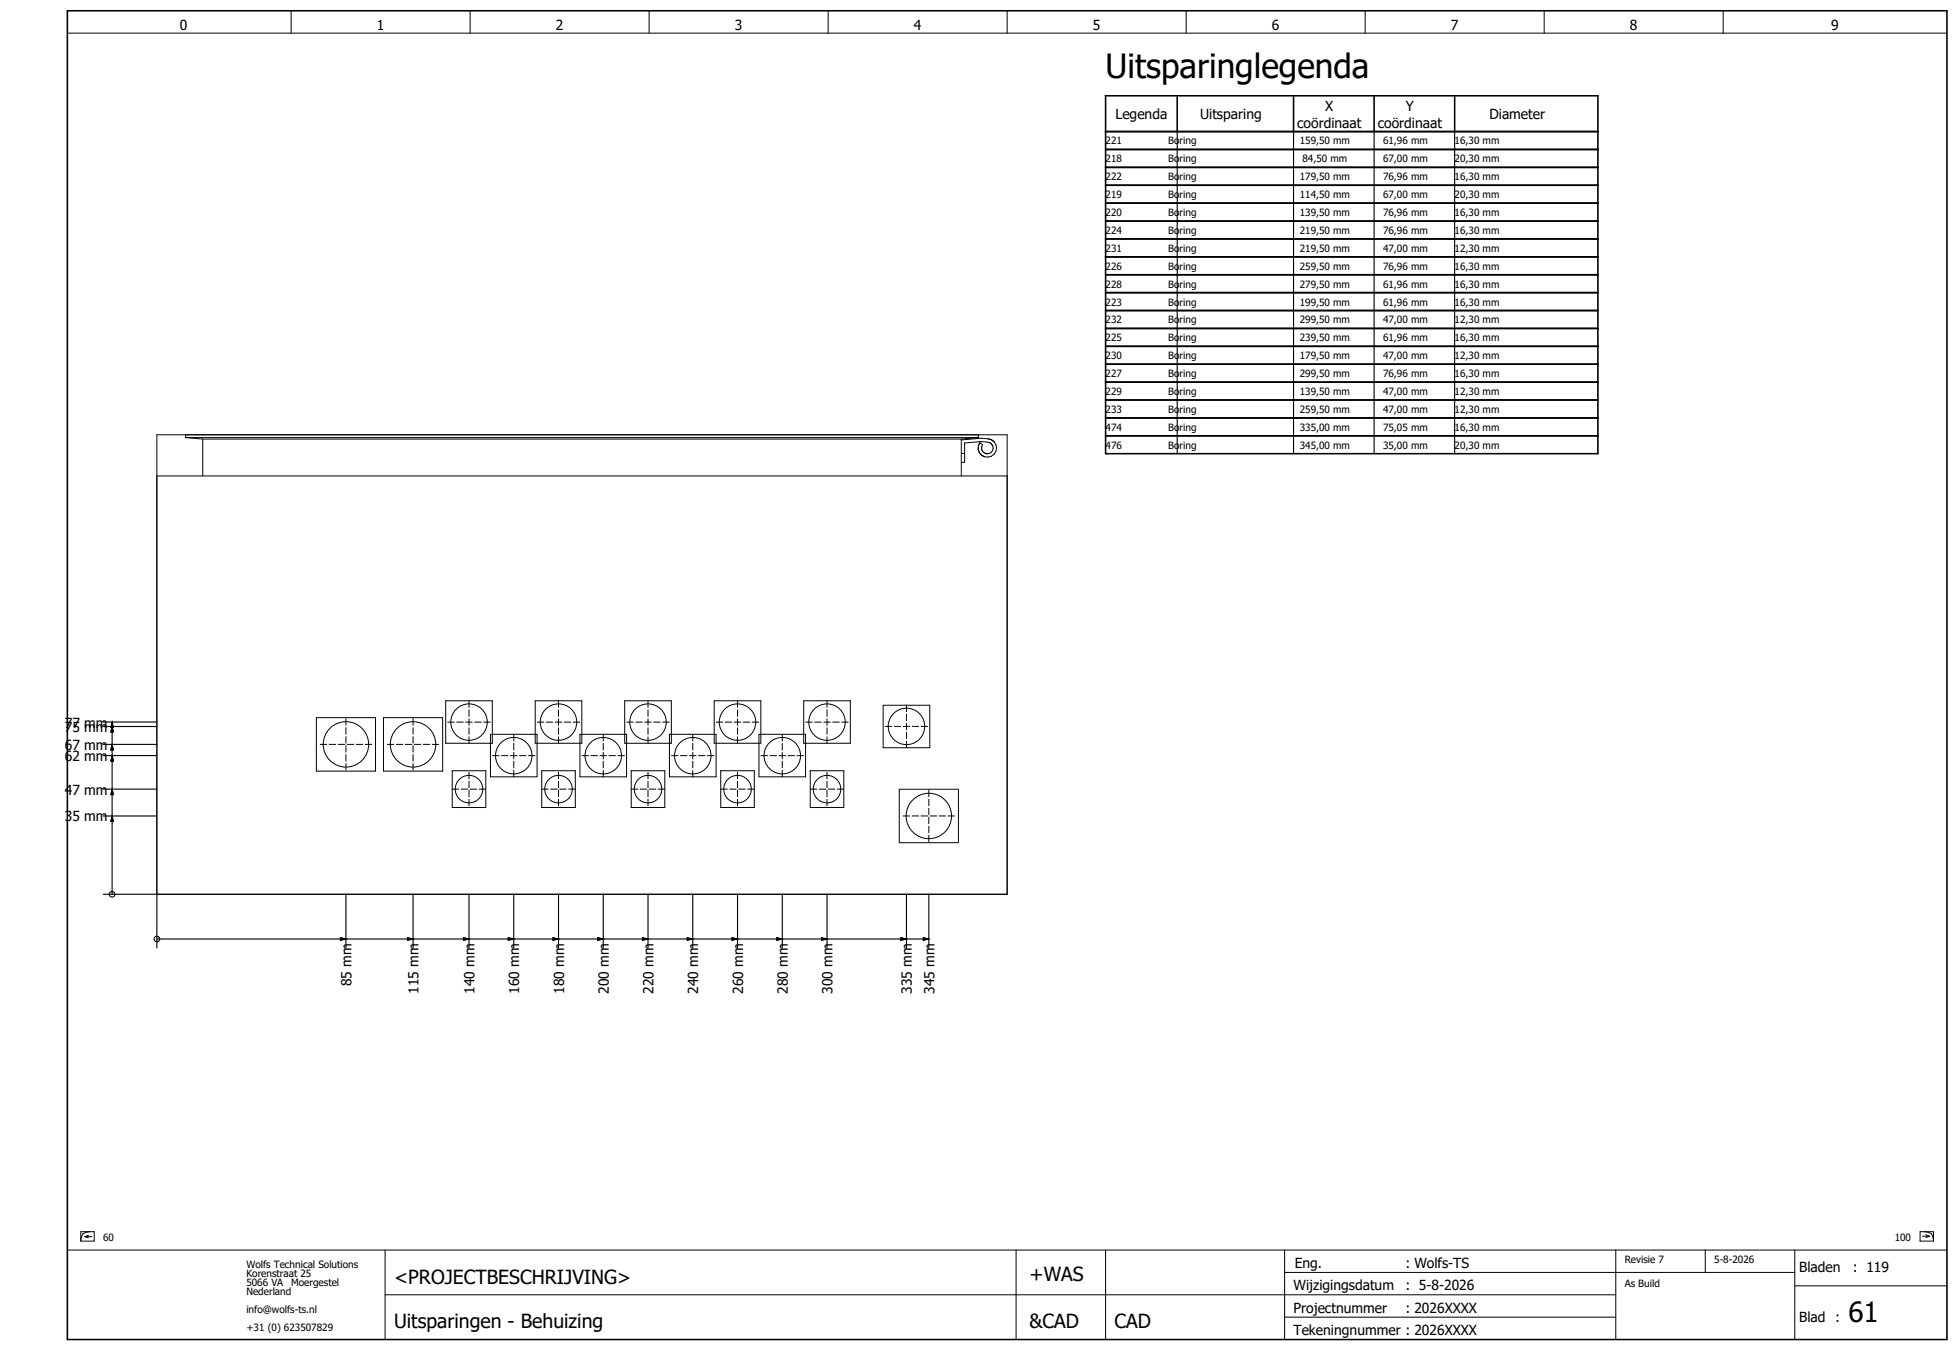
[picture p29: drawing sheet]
<svg xmlns="http://www.w3.org/2000/svg" width="438mm" height="302mm" viewBox="0 0 438 302" stroke-linecap="round" stroke-linejoin="round" font-family="sans-serif">
<defs><g id="words">
<text font-size="7.5" x="247.1" y="17.4">Uitsparinglegenda</text>
<text font-size="6.2" x="413.1" y="295.4">61</text>
<g font-size="4.3">
<text x="88.1" y="286.9">&lt;PROJECTBESCHRIJVING&gt;</text>
<text x="230.1" y="286.4">+WAS</text>
<text x="88.1" y="296.9">Uitsparingen - Behuizing</text>
<text x="230.1" y="296.9">&amp;CAD</text>
<text x="249.1" y="296.9">CAD</text>
</g>
<g font-size="3.1">
<text x="40.2" y="6.8">0</text>
<text x="84.2" y="6.8">1</text>
<text x="124.2" y="6.8">2</text>
<text x="164.2" y="6.8">3</text>
<text x="204.2" y="6.8">4</text>
<text x="244.2" y="6.8">5</text>
<text x="284.2" y="6.8">6</text>
<text x="324.2" y="6.8">7</text>
<text x="364.2" y="6.8">8</text>
<text x="409.2" y="6.8">9</text>
<text x="249.2" y="26.6">Legenda</text>
<text x="268.2" y="26.6">Uitsparing</text>
<text x="289.9" y="28.5">coördinaat</text>
<text x="296.2" y="24.8">X</text>
<text x="307.9" y="28.5">coördinaat</text>
<text x="314.2" y="24.8">Y</text>
<text x="332.8" y="26.6">Diameter</text>
<text x="14.5" y="167.6">67 mm</text>
<text x="14.5" y="163.6">75 mm</text>
<text x="14.5" y="162.6">77 mm</text>
<text x="14.5" y="170.1">62 mm</text>
<text x="14.5" y="177.6">47 mm</text>
<text x="14.5" y="183.6">35 mm</text>
<text x="78.5" y="220.5" transform="rotate(-90 78.5 220.5)">85 mm</text>
<text x="93.5" y="222.2" transform="rotate(-90 93.5 222.2)">115 mm</text>
<text x="106" y="222.2" transform="rotate(-90 106 222.2)">140 mm</text>
<text x="116" y="222.2" transform="rotate(-90 116 222.2)">160 mm</text>
<text x="126" y="222.2" transform="rotate(-90 126 222.2)">180 mm</text>
<text x="136" y="222.2" transform="rotate(-90 136 222.2)">200 mm</text>
<text x="146" y="222.2" transform="rotate(-90 146 222.2)">220 mm</text>
<text x="156" y="222.2" transform="rotate(-90 156 222.2)">240 mm</text>
<text x="166" y="222.2" transform="rotate(-90 166 222.2)">260 mm</text>
<text x="176" y="222.2" transform="rotate(-90 176 222.2)">280 mm</text>
<text x="186" y="222.2" transform="rotate(-90 186 222.2)">300 mm</text>
<text x="203.8" y="222.2" transform="rotate(-90 203.8 222.2)">335 mm</text>
<text x="208.8" y="222.2" transform="rotate(-90 208.8 222.2)">345 mm</text>
<text x="289.3" y="283.4">Eng.</text>
<text x="314.1" y="283.4">: Wolfs-TS</text>
<text x="402.1" y="284.4">Bladen</text>
<text x="414.1" y="284.4">: 119</text>
<text x="289.1" y="288.4">Wijzigingsdatum</text>
<text x="289.1" y="293.4">Projectnummer</text>
<text x="314.1" y="288.4">: 5-8-2026</text>
<text x="314.1" y="293.4">: 2026XXXX</text>
<text x="289.1" y="298.4">Tekeningnummer : 2026XXXX</text>
<text x="402.1" y="295.4">Blad :</text>
</g>
<g font-size="2.2">
<text x="247.1" y="32.3">221</text>
<text x="261.1" y="32.3">Boring</text>
<text x="290.4" y="32.3">159,50 mm</text>
<text x="309" y="32.3">61,96 mm</text>
<text x="325" y="32.3">16,30 mm</text>
<text x="247.1" y="36.3">218</text>
<text x="247.1" y="40.3">222</text>
<text x="261.1" y="36.3">Boring</text>
<text x="261.1" y="40.3">Boring</text>
<text x="290.4" y="40.3">179,50 mm</text>
<text x="291" y="36.3">84,50 mm</text>
<text x="309" y="36.3">67,00 mm</text>
<text x="309" y="40.3">76,96 mm</text>
<text x="325" y="36.3">20,30 mm</text>
<text x="325" y="40.3">16,30 mm</text>
<text x="247.1" y="44.3">219</text>
<text x="261.1" y="44.3">Boring</text>
<text x="290.4" y="44.3">114,50 mm</text>
<text x="309" y="44.3">67,00 mm</text>
<text x="325" y="44.3">20,30 mm</text>
<text x="247.1" y="48.3">220</text>
<text x="247.1" y="52.3">224</text>
<text x="261.1" y="48.3">Boring</text>
<text x="261.1" y="52.3">Boring</text>
<text x="290.4" y="48.3">139,50 mm</text>
<text x="290.4" y="52.3">219,50 mm</text>
<text x="309" y="48.3">76,96 mm</text>
<text x="309" y="52.3">76,96 mm</text>
<text x="325" y="48.3">16,30 mm</text>
<text x="325" y="52.3">16,30 mm</text>
<text x="247.1" y="56.3">231</text>
<text x="261.1" y="56.3">Boring</text>
<text x="290.4" y="56.3">219,50 mm</text>
<text x="309" y="56.3">47,00 mm</text>
<text x="325" y="56.3">12,30 mm</text>
<text x="247.1" y="60.3">226</text>
<text x="247.1" y="64.3">228</text>
<text x="261.1" y="60.3">Boring</text>
<text x="261.1" y="64.3">Boring</text>
<text x="290.4" y="60.3">259,50 mm</text>
<text x="290.4" y="64.3">279,50 mm</text>
<text x="309" y="60.3">76,96 mm</text>
<text x="309" y="64.3">61,96 mm</text>
<text x="325" y="60.3">16,30 mm</text>
<text x="325" y="64.3">16,30 mm</text>
<text x="247.1" y="68.3">223</text>
<text x="261.1" y="68.3">Boring</text>
<text x="290.4" y="68.3">199,50 mm</text>
<text x="309" y="68.3">61,96 mm</text>
<text x="325" y="68.3">16,30 mm</text>
<text x="247.1" y="72.3">232</text>
<text x="247.1" y="76.3">225</text>
<text x="261.1" y="72.3">Boring</text>
<text x="261.1" y="76.3">Boring</text>
<text x="290.4" y="72.3">299,50 mm</text>
<text x="290.4" y="76.3">239,50 mm</text>
<text x="309" y="72.3">47,00 mm</text>
<text x="309" y="76.3">61,96 mm</text>
<text x="325" y="72.3">12,30 mm</text>
<text x="325" y="76.3">16,30 mm</text>
<text x="247.1" y="80.3">230</text>
<text x="261.1" y="80.3">Boring</text>
<text x="290.4" y="80.3">179,50 mm</text>
<text x="309" y="80.3">47,00 mm</text>
<text x="325" y="80.3">12,30 mm</text>
<text x="247.1" y="84.3">227</text>
<text x="247.1" y="88.3">229</text>
<text x="261.1" y="84.3">Boring</text>
<text x="261.1" y="88.3">Boring</text>
<text x="290.4" y="84.3">299,50 mm</text>
<text x="290.4" y="88.3">139,50 mm</text>
<text x="309" y="84.3">76,96 mm</text>
<text x="309" y="88.3">47,00 mm</text>
<text x="325" y="84.3">16,30 mm</text>
<text x="325" y="88.3">12,30 mm</text>
<text x="247.1" y="92.3">233</text>
<text x="261.1" y="92.3">Boring</text>
<text x="290.4" y="92.3">259,50 mm</text>
<text x="309" y="92.3">47,00 mm</text>
<text x="325" y="92.3">12,30 mm</text>
<text x="247.1" y="96.3">474</text>
<text x="247.1" y="100.3">476</text>
<text x="261.1" y="96.3">Boring</text>
<text x="261.1" y="100.3">Boring</text>
<text x="290.4" y="96.3">335,00 mm</text>
<text x="290.4" y="100.3">345,00 mm</text>
<text x="309" y="96.3">75,05 mm</text>
<text x="309" y="100.3">35,00 mm</text>
<text x="325" y="96.3">16,30 mm</text>
<text x="325" y="100.3">20,30 mm</text>
<text x="23.1" y="277.4">60</text>
<text x="423.4" y="277.4">100</text>
<text x="55.1" y="283.4">Wolfs Technical Solutions</text>
<text x="55.1" y="285.4">Korenstraat 25</text>
<text x="55.1" y="287.4">5066 VA</text>
<text x="65.1" y="287.4">Moergestel</text>
<text x="363.1" y="282.4">Revisie 7</text>
<text x="363.1" y="287.6">As Build</text>
<text x="383.1" y="282.4">5-8-2026</text>
<text x="55.1" y="289.4">Nederland</text>
<text x="55.1" y="293.4">info@wolfs-ts.nl</text>
<text x="55.1" y="297.4">+31 (0) 623507829</text>
</g>
</g></defs>
<g fill="none" stroke="#000" stroke-width=".22">
<path d="M15.1 7.4h420M65.1 2.4v5M105.1 2.4v5M145.1 2.4v5M185.1 2.4v5M225.1 2.4v5M265.1 2.4v5M305.1 2.4v5M345.1 2.4v5M385.1 2.4v5M35.1 97.2h190v102.7h-190zM41.5 97.8l3.8 .3"/>
<path d="M41.5 97.8h177.2M41.5 97.2v.6M45.3 98.1h169.5M45.3 98.1v8.3M214.8 98.1v8.3M218.6 97.2l.1 .6M218.6 99.7v.7M218.7 97.8l-3.9 .3M218.9 99l.7 .4-.2 .4M218.9 99l-.3 .7M219.4 99.8a1.3 1.3 0 0 0 1.3 1.6M219.4 99.8v.2"/>
<path d="M220.8 98.1l.7 .2M220.8 98.1l-1.6-.2-4.4 .4M221.2 99h.1M221.2 99l.6 .7M221.2 99l-2-.3-3.6 .3v4.3h-.8M221.5 99.2l.3 .5M221.5 98.3l.7 .5M221.8 99.7a1.3 1.3 0 0 1-1.1 1.7M222.2 98.8a2.05 2.05 0 0 1 .1 2.5 2.05 2.05 0 0 1-2.3 .8M35.1 106.4h190M214.8 101.3h.8M218.6 100.4l.2 .7"/>
<path d="M218.8 101.1l.5 .6M219.3 101.7l.7 .4M219.3 100.3l.1 .1M219.5 100.7l.1 .2M219.7 101.1l.2 .1M220.1 101.3l.6 .1M99.6 156.6h10.4v9.5h-10.4zM119.6 156.6h10.4v9.5h-10.4zM139.6 156.6h10.4v9.5h-10.4zM159.6 156.6h10.4v9.5h-10.4zM179.6 156.6h10.4v9.5h-10.4zM197.3 157.6h10.5v9.5h-10.5z"/>
<path d="M25.1 176.4l.2 1.2h-.5zM25.1 168.9l.2 1.2h-.5zM25.1 166.4l.2 1.2h-.5zM25.1 162.4l.2 1.2h-.5zM25.1 161.4l.2 1.2h-.5zM70.7 160.4h13.2v12h-13.2zM85.7 160.4h13.2v12h-13.2zM101.1 172.3h7.5v8.2h-7.5zM109.6 164.1h10.4v9.5h-10.4zM121.1 172.3h7.5v8.2h-7.5zM129.6 164.1h10.4v9.5h-10.4zM141.1 172.3h7.5v8.2h-7.5z"/>
<path d="M149.6 164.1h10.4v9.5h-10.4zM161.1 172.3h7.5v8.2h-7.5zM169.6 164.1h10.4v9.5h-10.4zM181.1 172.3h7.5v8.2h-7.5zM200.9 176.4h13.3v12h-13.3zM25.1 182.4l.2 1.2h-.5zM76.1 209.6l1.2 .3-1.2 .3zM91.1 209.6l1.2 .3-1.2 .3zM103.6 209.6l1.2 .3-1.2 .3zM113.6 209.6l1.2 .3-1.2 .3zM123.6 209.6l1.2 .3-1.2 .3zM133.6 209.6l1.2 .3-1.2 .3z"/>
<path d="M143.6 209.6l1.2 .3-1.2 .3zM153.6 209.6l1.2 .3-1.2 .3zM163.6 209.6l1.2 .3-1.2 .3zM173.6 209.6l1.2 .3-1.2 .3zM183.6 209.6l1.2 .3-1.2 .3zM201.3 209.6l1.3 .3-1.3 .3zM206.3 209.6l1.3 .3-1.3 .3zM15.1 279.4h420M18.1 275.3h3v2.1h-3zM18.5 275.8l-.3 .8-.1 .8M19 276.4h1.6M19 276.4l.8 .3"/>
<path d="M19.8 276.1l-.8 .3M20.2 275.3l-.9 .1-.8 .4M86.1 279.4v20M227.1 279.4v20M247.1 279.4v20M287.1 279.4v20M361.1 279.4v20M381.1 279.4v5M401.1 279.4v20M429.1 275.3h3v2.1h-3zM429.6 276.3h1.6M430 275.3l.8 .1 .8 .4"/>
<path d="M430.4 276l.8 .3M431.2 276.3l-.8 .3M431.6 275.8l.3 .8 .2 .8M86.1 289.4h275M287.1 284.4h114M287.1 294.4h74M401.1 287.4h34"/>
<circle cx="77.3" cy="166.4" r="5.1"/>
<circle cx="92.3" cy="166.4" r="5.1"/>
<circle cx="104.8" cy="176.4" r="3.1"/>
<circle cx="104.8" cy="161.4" r="4.1"/>
<circle cx="114.8" cy="168.9" r="4.1"/>
<circle cx="124.8" cy="176.4" r="3.1"/>
<circle cx="124.8" cy="161.4" r="4.1"/>
<circle cx="134.8" cy="168.9" r="4.1"/>
<circle cx="144.8" cy="176.4" r="3.1"/>
<circle cx="144.8" cy="161.4" r="4.1"/>
<circle cx="154.8" cy="168.9" r="4.1"/>
<circle cx="164.8" cy="161.4" r="4.1"/>
<circle cx="164.8" cy="176.4" r="3.1"/>
<circle cx="174.8" cy="168.9" r="4.1"/>
<circle cx="184.8" cy="176.4" r="3.1"/>
<circle cx="184.8" cy="161.4" r="4.1"/>
<circle cx="202.6" cy="162.4" r="4.1"/>
<circle cx="207.6" cy="182.4" r="5.1"/>
</g>
<g fill="none" stroke="#000" stroke-width=".35">
<path d="M15.1 2.4h420v297h-420zM247.1 29.4h110M247.1 21.4h110v80h-110zM247.1 33.4h110M247.1 37.4h110M263.1 21.4v8M289.1 21.4v8M307.1 21.4v8M325.1 21.4v8M247.1 41.4h110M247.1 45.4h110M247.1 49.4h110"/>
<path d="M247.1 53.4h110M247.1 57.4h110M247.1 61.4h110M247.1 65.4h110M247.1 69.4h110M247.1 73.4h110M247.1 77.4h110M247.1 81.4h110M247.1 85.4h110M247.1 89.4h110M247.1 93.4h110M247.1 97.4h110"/>
</g>
<g fill="none" stroke="#000" stroke-width=".22" stroke-dasharray="1.6 .2 0 .2" stroke-linecap="butt">
<path d="M104.8 156.6v9.6M124.8 156.6v9.6M144.8 156.6v9.6M164.8 156.6v9.6M184.8 156.6v9.6M202.6 157.5v9.7M71.5 166.4h11.6M77.3 160.6v11.6M86.5 166.4h11.6M92.3 160.6v11.6M100 161.4h9.6M101 176.4h7.6"/>
<path d="M104.8 172.6v7.6M110 168.9h9.6M114.8 164.1v9.6M120 161.4h9.6M121 176.4h7.6M124.8 172.6v7.6M130 168.9h9.6M134.8 164.1v9.6M140 161.4h9.6M141 176.4h7.6M144.8 172.6v7.6M150 168.9h9.6"/>
<path d="M154.8 164.1v9.6M160 161.4h9.6M161 176.4h7.6M164.8 172.6v7.6M170 168.9h9.6M174.8 164.1v9.6M180 161.4h9.6M181 176.4h7.6M184.8 172.6v7.6M197.7 162.4h9.7M207.6 176.6v11.6M201.7 182.4h11.7"/>
</g>
<g fill="none" stroke="#000" stroke-width=".25">
<path d="M263.1 29.4v72M289.1 29.4v72M307.1 29.4v72M325.1 29.4v72M23.1 176.4h12M23.1 168.9h12M23.1 166.4h12M23.1 162.4h12M23.1 161.4h12M25.1 162.4h.1M25.1 163.4v3M25.1 167.4v1.5"/>
<path d="M25.1 169.9v6.5M25.1 177.4v5M23.1 199.9h12v12M23.1 182.4h12M25.1 183.4v16.5M77.3 199.9v12M92.3 199.9v12M104.8 199.9v12M114.8 199.9v12M124.8 199.9v12M134.8 199.9v12M144.8 199.9v12"/>
<path d="M154.8 199.9v12M164.8 199.9v12M174.8 199.9v12M184.8 199.9v12M202.6 199.9v12M207.6 199.9v12M35.1 209.9h41.2M77.3 209.9h14M92.3 209.9h11.5M104.8 209.9h9M114.8 209.9h9M124.8 209.9h9"/>
<path d="M134.8 209.9h9M144.8 209.9h9M154.8 209.9h9M164.8 209.9h9M174.8 209.9h9M184.8 209.9h16.8M202.6 209.9h4"/>
<circle cx="25.1" cy="199.9" r=".63"/>
<circle cx="35.1" cy="209.9" r=".63"/>
</g>
<g fill="#000" stroke="#000" stroke-width=".22">
<path d="M25.1 176.4l.2 1.2h-.5zM25.1 168.9l.2 1.2h-.5zM25.1 166.4l.2 1.2h-.5zM25.1 162.4l.2 1.2h-.5zM25.1 161.4l.2 1.2h-.5zM25.1 182.4l.2 1.2h-.5zM76.1 209.6l1.2 .3-1.2 .3zM91.1 209.6l1.2 .3-1.2 .3zM103.6 209.6l1.2 .3-1.2 .3zM113.6 209.6l1.2 .3-1.2 .3zM123.6 209.6l1.2 .3-1.2 .3zM133.6 209.6l1.2 .3-1.2 .3z"/>
<path d="M143.6 209.6l1.2 .3-1.2 .3zM153.6 209.6l1.2 .3-1.2 .3zM163.6 209.6l1.2 .3-1.2 .3zM173.6 209.6l1.2 .3-1.2 .3zM183.6 209.6l1.2 .3-1.2 .3zM201.3 209.6l1.3 .3-1.3 .3zM206.3 209.6l1.3 .3-1.3 .3z"/>
</g>
<use href="#words"/>
</svg>
